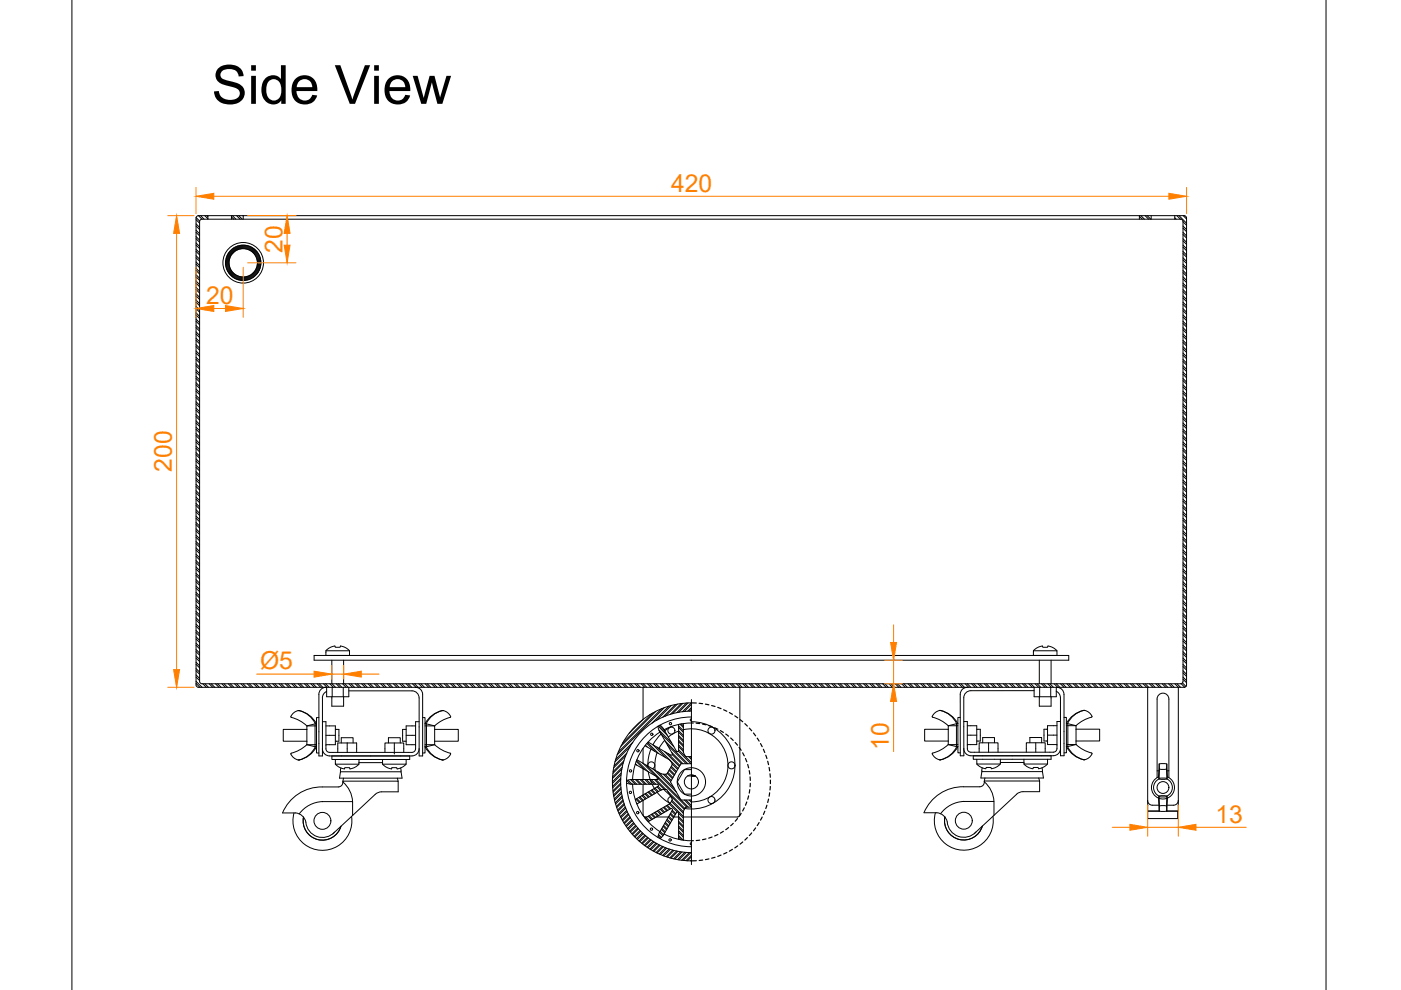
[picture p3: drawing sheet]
<svg xmlns="http://www.w3.org/2000/svg" width="297mm" height="210mm" viewBox="0 0 297 210" stroke-linecap="round" stroke-linejoin="round" font-family="sans-serif">
<defs><g id="words">
<text font-size="11.4" x="44.9" y="22">Side View</text>
<g font-size="5.2" fill="#ff7f00">
<text x="142.3" y="40.6">420</text>
<text x="59.9" y="53.6" transform="rotate(-90 59.9 53.6)">20</text>
<text x="43.7" y="64.4">20</text>
<text x="36.4" y="100" transform="rotate(-90 36.4 100)">200</text>
<text x="55.1" y="141.9">Ø5</text>
<text x="188.5" y="159" transform="rotate(-90 188.5 159)">10</text>
<text x="257.7" y="174.4">13</text>
</g>
</g></defs>
<!-- layer: 0 -->
<g fill="none" stroke="#000" stroke-width=".21">
<path d="M15.2 -.1v210M281.1 -.1v210M41.6 58.7l.7 .7M41.6 57.3l.7 .8M41.6 56l.7 .8M41.6 54.7l.7 .7M41.6 53.3l.7 .8M41.6 52l.7 .7M41.6 50.6l.7 .8M41.6 49.3l.7 .7M41.6 47.9l.7 .8M41.6 46.6l.7 .7"/>
<path d="M41.6 59.6l.7 .7M41.6 58.2l.7 .8M41.6 56.9l.7 .8M41.6 55.5l.7 .8M41.6 54.2l.7 .8M41.6 52.9l.7 .7M41.6 51.5l.7 .8M41.6 50.2l.7 .7M41.6 48.8l.7 .8M41.6 47.5l.7 .7M41.6 46.1l.7 .8M42.1 45.7l-.5 .3v.2v99l.2 .5h163.3"/>
<path d="M42.1 45.7l209.2 .1 .3 .4v99l-.3 .5h-.2h-7.8M42.1 45.7l.7 .8M42.4 46.7l.4-.2h207.8l.2 .5v97.7l-.5 .3-207.7-.1-.3-.4zM42.5 45.7l.8 .8M43.4 45.7l.7 .7M43.9 45.7l.2 .2M44.1 45.7v.8M48.6 55.6l-.7 .7M48.6 55.8l-.7 .7M48.6 56l-.7 .7M48.6 55.3l-.8 .8M48.6 56.2l-.6 .6"/>
<path d="M48.6 55.1l-.8 .8M48.6 56.4l-.5 .6M48.7 56.6l-.6 .6M48.7 54.8l-.9 .9M48.8 56.8l-.6 .5M48.8 56.9l-.5 .6M48.9 57.1l-.6 .5M48.9 54.4l-1.1 1M49 57.2l-.6 .6M49.1 57.4l-.6 .5M49.1 46l.5 .5M49.1 45.7v.8"/>
<path d="M49.1 57.5l-.5 .5M49.2 57.6l-.5 .5M49.3 45.7l.7 .8M49.3 57.7l-.5 .6M49.5 57.9l-.6 .5M49.6 58l-.6 .5M49.6 52.5l-1.2 1.3M49.7 58.1l-.5 .5M49.8 58.2l-.5 .5M49.9 58.3l-.5 .5M50.1 52.3l-2 1.9M50.1 58.3l-.6 .6"/>
<path d="M50.2 45.7l.7 .8M50.2 58.4l-.5 .6M50.4 58.5l-.6 .5M50.4 52.1l-2.4 2.5M50.6 58.6l-.6 .5M50.6 45.7l.8 .8M50.7 58.6l-.6 .6M50.8 52.1l-2.9 2.8M50.9 58.6l-.6 .6M51 52l-3.1 3.2M51.1 58.7l-.6 .6M51.3 52l-1.1 1"/>
<path d="M51.3 58.7l-.7 .7M51.5 45.7l.1 .1M51.5 58.7l-.7 .7M51.5 52l-.9 .9M51.6 45.7v.8M51.7 58.7l-.7 .7M51.7 52l-.8 .8M52 52l-.8 .8M52 58.7l-.8 .8M52.1 52l-.7 .7M52.2 58.6l-.8 .9M52.3 52.1l-.6 .6"/>
<path d="M52.5 52.1l-.6 .6M52.6 58.6l-.9 .9M52.7 52.1l-.6 .7M52.9 52.2l-.6 .6M53 58.4l-1.1 1.1M53 52.3l-.6 .6M53.2 52.3l-.6 .6M53.3 52.4l-.5 .6M53.5 52.5l-.6 .5M53.6 52.6l-.5 .5M53.7 52.7l-.5 .5M53.9 52.8l-.6 .5"/>
<path d="M54 52.9l-.5 .5M54.1 53l-.5 .5M54.2 53.1l-.5 .5M54.3 53.2l-.5 .5M54.4 53.3l-.5 .6M54.5 53.4l-.5 .6M54.6 53.6l-.5 .5M54.7 53.7l-.5 .5M54.7 57.7l-1.1 1.2M54.8 53.8l-.5 .6M54.9 54l-.6 .6M55 54.1l-.6 .6"/>
<path d="M55 57.2l-1.9 2M55 54.3l-.6 .6M55.1 54.5l-.6 .6M55.1 56.9l-2.4 2.4M55.2 54.6l-.7 .6M55.2 54.8l-.6 .6M55.2 56.6l-2.8 2.8M55.3 55l-.7 .7M55.3 55.2l-.7 .7M55.3 56.3l-3.2 3.1M55.3 55.4l-.8 .7M55.3 56l-1.1 1.1"/>
<path d="M55.3 55.6l-.8 .8M55.3 55.8l-.9 .9M241.6 45.9l.6 .6M241.6 45.7v.8M241.9 45.7l.7 .8M242.8 45.7l.7 .8M243.2 45.7l.8 .8M244.1 45.7v.8M249.1 46.2l.3 .3M249.1 45.7v.8M249.5 45.7l.8 .8M250 45.7l1.6 1.6"/>
<path d="M250.8 59.2l.8 .7M250.8 57.8l.8 .8M250.8 56.5l.8 .7M250.8 55.1l.8 .8M250.8 53.8l.8 .7M250.8 52.4l.8 .8M250.8 51.1l.8 .7M250.8 49.7l.8 .8M250.8 48.4l.8 .7M250.8 47l.8 .8M250.8 58.7l.8 .8M250.8 57.4l.8 .7"/>
<path d="M250.8 56l.8 .8M250.8 54.7l.8 .7M250.8 53.3l.8 .8M250.8 52l.8 .7M250.8 50.6l.8 .8M250.8 49.3l.8 .7M250.8 47.9l.8 .8M250.9 45.7l.7 .7M41.6 78.9l.7 .7M41.6 77.5l.7 .8M41.6 76.2l.7 .8M41.6 74.9l.7 .7"/>
<path d="M41.6 73.5l.7 .8M41.6 72.2l.7 .7M41.6 70.8l.7 .8M41.6 69.5l.7 .7M41.6 68.1l.7 .8M41.6 66.8l.7 .7M41.6 65.4l.7 .8M41.6 64.1l.7 .7M41.6 62.7l.7 .8M41.6 61.4l.7 .7M41.6 60l.7 .8M41.6 79.8l.7 .7"/>
<path d="M41.6 78.4l.7 .8M41.6 77.1l.7 .8M41.6 75.8l.7 .7M41.6 74.4l.7 .8M41.6 73.1l.7 .7M41.6 71.7l.7 .8M41.6 70.4l.7 .7M41.6 69l.7 .8M41.6 67.7l.7 .7M41.6 66.3l.7 .8M41.6 65l.7 .7M41.6 63.6l.7 .8"/>
<path d="M41.6 62.3l.7 .7M41.6 60.9l.7 .8M250.8 79.4l.8 .7M250.8 78l.8 .8M250.8 76.7l.8 .7M250.8 75.3l.8 .8M250.8 74l.8 .7M250.8 72.6l.8 .8M250.8 71.3l.8 .7M250.8 69.9l.8 .8M250.8 68.6l.8 .7M250.8 67.2l.8 .8"/>
<path d="M250.8 65.9l.8 .7M250.8 64.5l.8 .8M250.8 63.2l.8 .7M250.8 61.8l.8 .8M250.8 60.5l.8 .7M250.8 78.9l.8 .8M250.8 77.6l.8 .7M250.8 76.2l.8 .8M250.8 74.9l.8 .7M250.8 73.5l.8 .8M250.8 72.2l.8 .7M250.8 70.8l.8 .8"/>
<path d="M250.8 69.5l.8 .7M250.8 68.1l.8 .8M250.8 66.8l.8 .7M250.8 65.4l.8 .8M250.8 64.1l.8 .7M250.8 62.7l.8 .8M250.8 61.4l.8 .7M250.8 60.1l.8 .7M41.6 95.1l.7 .7M41.6 99.1l.7 .8M41.6 97.8l.7 .7M41.6 96.4l.7 .8"/>
<path d="M41.6 93.7l.7 .8M41.6 92.4l.7 .7M41.6 91l.7 .8M41.6 89.7l.7 .7M41.6 88.3l.7 .8M41.6 87l.7 .7M41.6 85.6l.7 .8M41.6 84.3l.7 .7M41.6 82.9l.7 .8M41.6 81.6l.7 .7M41.6 80.2l.7 .8M41.6 98.7l.7 .7"/>
<path d="M41.6 97.3l.7 .8M41.6 96l.7 .7M41.6 94.6l.7 .8M41.6 93.3l.7 .7M41.6 91.9l.7 .8M41.6 90.6l.7 .7M41.6 89.2l.7 .8M41.6 87.9l.7 .7M41.6 86.5l.7 .8M41.6 85.2l.7 .7M41.6 83.8l.7 .8M41.6 82.5l.7 .7"/>
<path d="M41.6 81.1l.7 .8M250.8 95.5l.8 .8M250.8 95.1l.8 .7M250.8 99.6l.8 .7M250.8 98.2l.8 .8M250.8 96.9l.8 .7M250.8 94.2l.8 .7M250.8 92.8l.8 .8M250.8 91.5l.8 .7M250.8 90.1l.8 .8M250.8 88.8l.8 .7M250.8 87.4l.8 .8"/>
<path d="M250.8 86.1l.8 .7M250.8 84.7l.8 .8M250.8 83.4l.8 .8M250.8 82l.8 .8M250.8 80.7l.8 .8M250.8 99.1l.8 .8M250.8 97.8l.8 .7M250.8 96.4l.8 .8M250.8 93.7l.8 .8M250.8 92.4l.8 .7M250.8 91l.8 .8M250.8 89.7l.8 .7"/>
<path d="M250.8 88.3l.8 .8M250.8 87l.8 .7M250.8 85.6l.8 .8M250.8 84.3l.8 .7M250.8 82.9l.8 .8M250.8 81.6l.8 .8M250.8 80.3l.8 .7M41.6 119.3l.7 .8M41.6 118l.7 .7M41.6 116.6l.7 .8M41.6 115.3l.7 .7M41.6 113.9l.7 .8"/>
<path d="M41.6 112.6l.7 .7M41.6 111.2l.7 .8M41.6 109.9l.7 .7M41.6 108.5l.7 .8M41.6 107.2l.7 .7M41.6 105.8l.7 .8M41.6 104.5l.7 .7M41.6 103.1l.7 .8M41.6 101.8l.7 .7M41.6 100.4l.7 .8M41.6 118.9l.7 .7M41.6 117.5l.7 .8"/>
<path d="M41.6 116.2l.7 .7M41.6 114.8l.7 .8M41.6 113.5l.7 .7M41.6 112.1l.7 .8M41.6 110.8l.7 .7M41.6 109.4l.7 .8M41.6 108.1l.7 .7M41.6 106.7l.7 .8M41.6 105.4l.7 .7M41.6 104l.7 .8M41.6 102.7l.7 .7M41.6 101.3l.7 .8"/>
<path d="M41.6 100l.7 .7M250.8 119.8l.8 .7M250.8 118.4l.8 .8M250.8 117.1l.8 .7M250.8 115.7l.8 .8M250.8 114.4l.8 .7M250.8 113l.8 .8M250.8 111.7l.8 .7M250.8 110.3l.8 .8M250.8 109l.8 .7M250.8 107.6l.8 .8M250.8 106.3l.8 .7"/>
<path d="M250.8 104.9l.8 .8M250.8 103.6l.8 .8M250.8 102.3l.8 .7M250.8 100.9l.8 .8M250.8 119.3l.8 .8M250.8 118l.8 .7M250.8 116.6l.8 .8M250.8 115.3l.8 .7M250.8 113.9l.8 .8M250.8 112.6l.8 .7M250.8 111.2l.8 .8M250.8 109.9l.8 .7"/>
<path d="M250.8 108.5l.8 .8M250.8 107.2l.8 .7M250.8 105.8l.8 .8M250.8 104.5l.8 .8M250.8 103.1l.8 .8M250.8 101.8l.8 .8M250.8 100.5l.8 .7M41.6 139.5l.7 .8M41.6 138.2l.7 .7M41.6 136.8l.7 .8M41.6 135.5l.7 .7M41.6 134.1l.7 .8"/>
<path d="M41.6 132.8l.7 .7M41.6 131.4l.7 .8M41.6 130.1l.7 .7M41.6 128.7l.7 .8M41.6 127.4l.7 .7M41.6 126l.7 .8M41.6 124.7l.7 .7M41.6 123.4l.7 .7M41.6 122l.7 .7M41.6 120.7l.7 .7M41.6 139.1l.7 .7M41.6 137.7l.7 .8"/>
<path d="M41.6 136.4l.7 .7M41.6 135l.7 .8M41.6 133.7l.7 .7M41.6 132.3l.7 .8M41.6 131l.7 .7M41.6 129.6l.7 .8M41.6 128.3l.7 .7M41.6 126.9l.7 .8M41.6 125.6l.7 .7M41.6 124.3l.7 .7M41.6 122.9l.7 .7M41.6 121.6l.7 .7"/>
<path d="M41.6 120.2l.7 .8M66.6 139h160v1h-160zM69.1 138h5v1h-5zM70.4 140v5M71 137l-1.2 .4-.7 .6M71 137l.1 .2h1l.1-.2 .4 .1 .8 .3 .7 .6M72.9 140v5M219.1 138l1.1-.8 .8-.2 .1 .2h1l.1-.2 .4 .1 .8 .3 .7 .6M219.1 138h5v1h-5zM220.4 140v5M222.8 140v5M250.8 140l.8 .7"/>
<path d="M250.8 138.6l.8 .8M250.8 137.3l.8 .7M250.8 135.9l.8 .8M250.8 134.6l.8 .7M250.8 133.2l.8 .8M250.8 131.9l.8 .7M250.8 130.5l.8 .8M250.8 129.2l.8 .7M250.8 127.9l.8 .7M250.8 126.5l.8 .7M250.8 125.2l.8 .7M250.8 123.8l.8 .8"/>
<path d="M250.8 122.5l.8 .7M250.8 121.1l.8 .8M250.8 139.5l.8 .8M250.8 138.2l.8 .7M250.8 136.8l.8 .8M250.8 135.5l.8 .7M250.8 134.1l.8 .8M250.8 132.8l.8 .7M250.8 131.4l.8 .8M250.8 130.1l.8 .7M250.8 128.7l.8 .8M250.8 127.4l.8 .7"/>
<path d="M250.8 126.1l.8 .7M250.8 124.7l.8 .8M250.8 123.4l.8 .7M250.8 122l.8 .8M250.8 120.7l.8 .7M41.6 144.9l.8 .8M41.6 143.6l.7 .7M41.6 142.2l.7 .8M41.6 140.9l.7 .7M41.6 144.5l1.2 1.2M41.6 143.1l.7 .8M41.6 141.8l.7 .7"/>
<path d="M41.6 140.4l.7 .8M43 145l.7 .7M43.4 145l.8 .7M44.3 145l.8 .7M44.8 145l.7 .7M45.7 145l.7 .7M46.1 145l.8 .7M47 145l.8 .7M47.5 145l.7 .7M48.4 145l.7 .7M48.8 145l.8 .7M49.7 145l.8 .7"/>
<path d="M50.2 145l.7 .7M51.1 145l.7 .7M51.5 145l.8 .7M52.4 145l.8 .7M52.9 145l.7 .7M53.8 145l.7 .7M54.2 145l.8 .7M55.1 145l.8 .7M55.6 145l.7 .7M56.5 145l.7 .7M56.9 145l.8 .7M57.8 145l.8 .7"/>
<path d="M58.3 145l.7 .7M59.2 145l.7 .7M59.6 145l.8 .7M60.5 145l.8 .7M61 145l.7 .7M61.9 145l.7 .7M62.3 145l.8 .7M63.2 145l.8 .7M63.4 150.7a5.5 5.5 0 0 1 3.7 2.8h-.2M63.6 145l.8 .7M64.5 145l.8 .7M65 145l.8 .7"/>
<path d="M65.1 157.9a10.1 10.1 0 0 1-3.4 1.9 2.04 2.04 0 0 0 1.7 1.3M65.1 154.6v2.6M65.1 154.6h-5v2.6h5M65.1 157.9h2M65.1 153.9h2M65.1 157.9l1.8 .4M65.1 157.2v.7M65.9 145l.7 .7M66.3 145l.8 .7M66.8 153.9l.1 4.4M66.8 158.3a5.1 5.1 0 0 1-3.4 2.8M66.8 153.5a4.9 4.9 0 0 0-3.6-2.8 1.5 1.5 0 0 0-1.5 1.4l1.8 .7 1.6 1.1"/>
<path d="M66.9 158.3h.2a5.5 5.5 0 0 1-3.7 2.8M66.9 153.5l-1.8 .4v.7M66.9 153.5l-.1 .4M67.2 145l.8 .7M67.6 152.1h-.5v7.6h.5M67.7 145l.7 .7M68.4 158.8a1.5 1.5 0 0 0 1.5 1.5h17.5a1.52 1.52 0 0 0 1.5-1.5M68.4 153h.7v5.8a.75 .75 0 0 0 .8 .7M68.6 145l.7 .7M69 145l.8 .7M69.1 145.7a1.5 1.5 0 0 0-1.5 1.5M69.1 153.9h2v4h-2"/>
<path d="M69.1 155.9h2M69.2 146.6l-.7 .7-.1 .7v12.3h-.8v-13.1M69.3 145.7v2h4.7v-2M69.9 159.5h17.5M69.9 145l.8 .7M70.4 147.7v2h2.5v-2M70.4 145l.7 .7M70.4 145.7v2M71.1 154.6h.8v2.6h-.8M71.3 145l.7 .7M71.6 159.5v-2h4v2M71.7 145l.8 .7"/>
<path d="M72.4 157.5v-1.1h2.5v1.1M72.6 145l.8 .7M72.8 145.7v2M73.1 145l.7 .7M73.6 157.5v2M74 146.5h13.4a1.5 1.5 0 0 1 1.5 1.5M74 145l.7 .7M74.4 145l.8 .7M75.3 145l.8 .7M75.8 145l.7 .7M76.7 145l.7 .7M77.1 145l.8 .7"/>
<path d="M78 145l.8 .7M78.5 145l.7 .7M79.4 145l.7 .7M79.8 145l.8 .7M80.7 145l.8 .7M81.2 145l.7 .7M81.6 159.5v-2h4v2M82.1 145l.7 .7M82.4 157.5v-1.1h2.5v1.1M82.5 145l.8 .7M83.4 145l.8 .7M83.6 157.5v2.4"/>
<path d="M83.9 145l.7 .7M84.7 145l.8 .7M85.2 145l.8 .7M86.1 145l.8 .7M86.1 155.9h2M86.1 154.6h-.7v2.6h.7M86.5 145l.8 .7M87.4 145l.8 .7M87.9 145l.7 .7M88.1 145.7a1.5 1.5 0 0 1 1.5 1.5v13.1h-.7v-12.3M88.1 153.9h-2v4h2M88.8 145l.7 .7"/>
<path d="M88.9 153h-.8v5.8a.75 .75 0 0 1-.7 .7M89.2 145l.8 .7M89.6 152.1h.5v7.6h-.5M90.1 157.9h2.1M90.1 153.9h2.1M90.1 145l.8 .7M90.3 153.5l.1 .4M90.3 158.3h-.2a5.5 5.5 0 0 0 3.7 2.8M90.4 153.5l1.8 .4v.7M90.4 158.3a5.1 5.1 0 0 0 3.4 2.8M90.4 153.5a4.9 4.9 0 0 1 3.6-2.8 1.5 1.5 0 0 1 1.5 1.4l-1.8 .7-1.5 1.1M90.4 153.9l-.1 4.4"/>
<path d="M90.6 145l.7 .7M91.5 145l.7 .7M91.9 145l.8 .7M92.2 154.6v2.6M92.2 154.6h5v2.6h-5M92.2 157.9l-1.8 .4M92.2 157.2v.7M92.2 157.9a10.1 10.1 0 0 0 3.4 1.9 2.04 2.04 0 0 1-1.8 1.3M92.8 145l.8 .7M93.3 145l.7 .7M93.8 150.7a5.5 5.5 0 0 0-3.7 2.8h.2M94.2 145l.7 .7"/>
<path d="M94.6 145l.8 .7M95.5 145l.8 .7M96 145l.7 .7M96.9 145l.7 .7M97.3 145l.8 .7M98.2 145l.8 .7M98.7 145l.7 .7M99.6 145l.7 .7M100 145l.8 .7M100.9 145l.8 .7M101.4 145l.7 .7M102.3 145l.7 .7"/>
<path d="M102.7 145l.8 .7M103.6 145l.8 .7M104.1 145l.7 .7M105 145l.7 .7M105.4 145l.8 .7M106.3 145l.8 .7M106.8 145l.7 .7M107.7 145l.7 .7M108.1 145l.7 .7M109 145l.7 .7M109.4 145l.8 .7M110.3 145l.8 .7"/>
<path d="M110.8 145l.7 .7M111.7 145l.7 .7M112.1 145l.8 .7M113 145l.8 .7M113.5 145l.7 .7M114.4 145l.7 .7M114.8 145l.8 .7M115.7 145l.8 .7M116.2 145l.7 .7M117.1 145l.7 .7M117.5 145l.8 .7M118.4 145l.8 .7"/>
<path d="M118.9 145l.7 .7M119.8 145l.7 .7M120.2 145l.8 .7M121.1 145l.8 .7M121.6 145l.7 .7M122.5 145l.7 .7M122.9 145l.8 .7M123.8 145l.8 .7M124.3 145l.7 .7M125.2 145l.7 .7M125.6 145l.8 .7M126.5 145l.8 .7"/>
<path d="M127 145l.7 .7M127.9 145l.7 .7M128.3 145l.8 .7M129.2 145l.8 .7M129.7 145l.7 .7M130.6 145l.7 .7M131 145l.7 .7M131.9 145l.7 .7M132.4 145l.7 .7M133.3 145l.7 .7M133.7 145l.7 .7M134.6 145l.7 .7"/>
<path d="M135 145l.8 .7M135.9 145l.8 .7M136.3 145.7v6.8M136.3 158.7v3.1M136.4 145l.7 .7M137.3 145l.7 .7M137.7 145l.8 .7M138 158.8l-.5 1.8-.2 1.8M138.6 145l.8 .7M139.1 145l.7 .7M139.3 159.6l-.4 1.8v1.9M140 145l.7 .7"/>
<path d="M140.2 155.6l-1 1.1-.8 1.2M140.4 145l.8 .7M140.9 157l-1.2 1.7M141.3 145l.8 .7M141.8 145l.7 .7M142.5 154l-1.6 1M142.7 145l.7 .7M143.1 145l.8 .7M143.9 155l-2.2 1.3M144 145l.8 .7M144.5 145l.7 .7M144.9 154.7a7.8 7.8 0 0 1 9.4 6.7 7.8 7.8 0 0 1-7.7 8.6"/>
<path d="M145.4 145l.7 .7M145.8 145l.8 .7M146.6 153a9.3 9.3 0 0 1 9.2 10 9.3 9.3 0 0 1-10.6 8.4M146.6 148.3v.7M146.7 145l.8 .7M147.2 145l.7 .7M148.1 145l.7 .7M148.5 145l.8 .7M149.4 145l.8 .7M149.9 145l.7 .7M150.8 145l.7 .7M151.2 145l.8 .7"/>
<path d="M152.1 145l.8 .7M152.6 145l.7 .7M153.5 145l.7 .7M153.9 145l.8 .7M154.8 145l.8 .7M155.2 145l.8 .7M156.1 145l.8 .7M156.6 145l.7 .7M156.9 145.7l-.1 27.3-.4 .2h-11.5M157.5 145l.7 .7M157.9 145l.8 .7M158.8 145l.8 .7"/>
<path d="M159.3 145l.7 .7M160.2 145l.7 .7M160.6 145l.8 .7M161.5 145l.8 .7M162 145l.7 .7M162.9 145l.7 .7M163.3 145l.8 .7M164.2 145l.8 .7M164.7 145l.7 .7M165.6 145l.7 .7M166 145l.8 .7M166.9 145l.8 .7"/>
<path d="M167.4 145l.7 .7M168.3 145l.7 .7M168.7 145l.8 .7M169.6 145l.8 .7M170.1 145l.7 .7M171 145l.7 .7M171.4 145l.8 .7M172.3 145l.8 .7M172.8 145l.7 .7M173.7 145l.7 .7M174.1 145l.8 .7M175 145l.8 .7"/>
<path d="M175.5 145l.7 .7M176.3 145l.8 .7M176.8 145l.8 .7M177.7 145l.8 .7M178.1 145l.8 .7M179 145l.8 .7M179.5 145l.7 .7M180.4 145l.7 .7M180.8 145l.8 .7M181.7 145l.8 .7M182.2 145l.7 .7M183.1 145l.7 .7"/>
<path d="M183.5 145l.8 .7M184.4 145l.8 .7M184.9 145l.7 .7M185.8 145l.7 .7M186.2 145l.8 .7M187.1 145l.8 .7M187.6 145l.7 .7M188.5 145l.7 .7M188.9 145l.8 .7M189.8 145l.8 .7M190.3 145l.7 .7M191.2 145l.7 .7"/>
<path d="M191.6 145l.8 .7M192.5 145l.8 .7M193 145l.7 .7M193.9 145l.7 .7M194.3 145l.8 .7M195.2 145l.8 .7M195.7 145l.7 .7M196.6 145l.7 .7M197 145l.8 .7M197.7 159.7a1.84 1.84 0 0 0 1.7 1.4M197.9 145l.8 .7M198.3 145l.8 .7"/>
<path d="M199.2 145l.8 .7M199.4 150.6a5.1 5.1 0 0 1 3.4 2.8M199.4 150.6a5.5 5.5 0 0 1 3.7 2.8h-.3M199.4 150.6a1.84 1.84 0 0 0-1.7 1.4l1.8 .8 1.5 1.1h2.1M199.7 145l.8 .7M200.6 145l.7 .7M201 157.9l-1.5 1.1-1.8 .7M201 154.6v2.5M201 154.6h-5v2.5h5M201 145l.8 .7M201 157.9h2.1M201 157.9l1.8 .4"/>
<path d="M201 157.1v.8M201.9 145l.8 .7M202.4 145l.7 .7M202.8 157.9v.4M202.8 158.3h.3a5.5 5.5 0 0 1-3.7 2.8M202.8 158.3a5.1 5.1 0 0 1-3.4 2.8M202.8 153.4l-1.8 .5v.7M202.8 153.4v4.5M203.3 145l.7 .7M203.6 152.1h-.5v3.8v3.7h.5M203.7 145l.8 .7M204.6 145l.8 .7"/>
<path d="M205.1 145.7a1.5 1.5 0 0 0-1.5 1.5v13h.8v-1.5M205.1 145.7h38.2M205.1 145l.7 .7M205.1 153.9h2v4h-2M205.1 155.9h2M206 145l.7 .7M206.4 145l.8 .7M207.1 154.6h.7v2.5h-.7M207.3 145l.8 .7M207.6 159.5v-2h4v2M207.8 145l.7 .7M208.4 157.5v-1.1h2.4v1.1"/>
<path d="M208.7 145l.7 .7M209.1 145l.8 .7M209.6 157.5v2M210 145l.8 .7M210.5 145l.7 .7M211.4 145l.7 .7M211.8 145l.8 .7M212.7 145l.8 .7M213.2 145l.7 .7M214.1 145l.7 .7M214.5 145l.8 .7M215.4 145l.8 .7"/>
<path d="M215.9 145l.7 .7M216.8 145l.7 .7M217.2 145l.8 .7M217.6 159.5v-2h4v2M218.1 145l.8 .7M218.4 157.5v-1.1h2.4v1.1M218.6 145l.7 .7M219.3 146.4h-13.5a1.5 1.5 0 0 0-1.5 1.5l.1 10.8M219.3 145.7v2h4.7v-2M219.5 145l.7 .7M219.6 157.5v2M219.9 145l.8 .7"/>
<path d="M220.4 147.7v2h2.4v-2M220.4 145.7v2M220.8 145l.8 .7M221.3 145l.7 .7M222.1 155.9h2M222.1 154.6h-.8v2.5h.8M222.2 145l.7 .7M222.6 145l.7 .7M222.8 145.7v2M223.5 145l.7 .7M223.9 146.6l.8 .7 .1 .6v10.8M224 145l.7 .7"/>
<path d="M224.1 145.7a1.5 1.5 0 0 1 1.5 1.5v13h-.8v-1.5M224.1 153.9h-2v4h2M224.8 158.7a1.5 1.5 0 0 1-1.5 1.5h-17.5a1.52 1.52 0 0 1-1.5-1.5M224.8 153h-.7v5.7a.75 .75 0 0 1-.8 .8h-17.5a.76 .76 0 0 1-.7-.8v-5.7h-.8M224.8 145l.8 .7M225.3 145l.7 .7M225.6 152.1h.5v3.8v3.7h-.5M226.2 145l.7 .7M226.3 153.4v4.9M226.3 158.3h-.2a5.5 5.5 0 0 0 3.7 2.8M226.3 153.4l1.8 .5v.7M226.3 158.3a5.1 5.1 0 0 0 3.5 2.8"/>
<path d="M226.6 145l.8 .7M227.5 145l.8 .7M228 145l.7 .7M228.1 154.6v2.5M228.1 154.6h5v2.5h-5M228.1 157.9l-1.8 .4M228.1 157.1v.8M228.1 157.9h-2M228.1 157.9a10.2 10.2 0 0 0 3.4 1.9 2.04 2.04 0 0 1-1.7 1.3M228.9 145l.7 .7M229.3 145l.8 .7M229.8 150.6a5.5 5.5 0 0 0-3.7 2.8h.2"/>
<path d="M229.8 150.6a5.1 5.1 0 0 0-3.5 2.8M229.8 150.6a1.82 1.82 0 0 1 1.7 1.4h-.1M230.2 145l.8 .7M230.7 145l.7 .7M231.4 152.1l-1.7 .6-1.6 1.2h-2M231.6 145l.7 .7M232 145l.8 .7M232.9 145l.8 .7M233.4 145l.7 .7M234.3 145l.7 .7M234.7 145l.8 .7M235.6 145l.8 .7"/>
<path d="M236.1 145l.7 .7M237 145l.7 .7M237.4 145l.8 .7M238.3 145l.8 .7M238.8 145l.7 .7M239.7 145l.7 .7M240.1 145l.8 .7M241 145l.8 .7M241.5 145l.7 .7M242.4 145l.7 .7M242.8 145l.8 .7M243.3 145.7v26.3h2.5"/>
<path d="M243.7 145l.8 .7M244.2 145l.7 .7M245.1 145l.7 .7M245.5 145l.7 .7M246.4 145l.7 .7M246.8 145l.8 .7M247.7 145l.8 .7M248.2 145l.7 .7M249.1 145l.7 .7v26.3h-2.4M249.5 145l.8 .7M250.4 145l.8 .7M250.7 144.8l.8 .7"/>
<path d="M250.8 144l.8 .8M250.8 142.7l.8 .7M250.8 141.3l.8 .8M250.8 143.6l.8 .7M250.8 142.2l.8 .8M250.8 140.9l.8 .7M62.3 172.4a6.2 6.2 0 0 0 5.7 7.9 6.2 6.2 0 0 0 6.5-7.2M64.3 173.3a4.1 4.1 0 0 0 3.1 4.7 4.1 4.1 0 0 0 4.9-2.8M64.9 174.3a3.5 3.5 0 0 0 2.3 3.1 3.5 3.5 0 0 0 3.7-1M68.4 170h.1M68.4 170h6.4v2.9l-4.2 3.9M68.4 170a6.4 6.4 0 0 0-5 2.6"/>
<path d="M70.4 160.3v.7h16.5v-.7M71.1 162l.7 .6 1.2 .4 .1-.2h1l.1 .2 .4-.1 .8-.3 .7-.6M71.1 161v1h5v-.3M72.2 163.6h12.8l.2 1.4h-13.2zM72.2 163.4v.2M72.3 162.8l-.1 .6M72.7 165.8l-.3 .7-.7 .3a14.8 14.8 0 0 0-7.2 .8 9 9 0 0 0-4.6 4.8h2.7a2.44 2.44 0 0 1 2.3 1.9M72.7 165.8v-.2h11.7v2.3h-3.5M72.7 165.8l1.3 1.6 .5 1.2 .3 1.4M72.8 165l-.1 .6M76.1 161.7h5M76.1 161v.7"/>
<path d="M80.9 167.9l-.7 .1-.6 .4-4.8 4.5M81.1 162l.7 .6 1.2 .4 .1-.2h1l.1 .2 .4-.1 .8-.3 .7-.6M81.1 161v.7M84.2 165l.2 .6M84.9 162.8l.1 .6M85 163.4v.2M86.1 161v1h-5v-.3M136.3 169.7v3a.6 .6 0 0 0 .8 .5M136.3 163v2.3M136.3 166.3v2.3M137.4 162.4a.75 .75 0 0 1 .5-.9 .75 .75 0 0 1 .9 .6 .75 .75 0 0 1-.5 .9M137.4 163.6l.5 1.9 .8 1.7"/>
<path d="M139.1 173.2h2.6M139.2 164.7l.2 .6M139.3 168l1.3 1.3 1.5 1M140.8 167.4l1.2 1.1M142.2 168.9a.75 .75 0 0 0-.6 .6 .75 .75 0 0 0 .5 .8M142.9 173.2h1M145.8 164.5h1.6h-.8M198.3 172.3a6.2 6.2 0 0 0 5.7 7.9 6.2 6.2 0 0 0 6.5-7.1M200.3 173.2a4.1 4.1 0 0 0 3.1 4.8 4.1 4.1 0 0 0 4.9-2.9M204.3 169.9h.1M204.3 169.9h6.4v3l-4.2 3.9M204.4 169.9a6.4 6.4 0 0 0-5 2.6"/>
<path d="M206.4 160.2v.8h16.4v-.8M207.1 162l.7 .6 .8 .3 .4 .1 .1-.3h1l.1 .3M207.1 161v1h5v-.3M208.2 163.6h12.8l.2 1.4h-13.2zM208.3 162.8l-.1 .8M208.7 165.8l1.3 1.5 .5 1.3 .2 1.3M208.7 165.8l-.3 .7-.7 .3a14.6 14.6 0 0 0-7.2 .8 9 9 0 0 0-4.6 4.7h2.7a2.54 2.54 0 0 1 2.3 2.6 3.5 3.5 0 0 0 6 1.5M208.7 165.8v-.2h11.7v2.3h-3.9l-1 .5M208.8 165l-.1 .6M212.1 162l-.7 .6-1.2 .4M212.1 161.7h5M212.1 161v.7"/>
<path d="M215.5 168.4l-4.8 4.5M217.1 162l1 .8 .9 .2 .1-.3h1l.1 .3 .4-.1 .8-.3 .7-.6M217.1 161v.7M220.2 165l.2 .6M220.9 162.8l.1 .8M222.1 161v1h-5v-.3M243.3 169.7a1 1 0 0 0 1 1h1.4M245.3 164.9v-16.7a1.25 1.25 0 0 1 1.3-1.2 1.25 1.25 0 0 1 1.2 1.2v16.7M245.3 163.4h.4M245.6 164.7a2.44 2.44 0 0 0-1.5 2.3 2.44 2.44 0 0 0 1.5 2.2M245.8 168.8l-.2 .4 .2 2.8M245.8 168.8v2.1"/>
<path d="M245.8 168.8l.8-.1 .8 .1M245.8 165.2a1.99 1.99 0 0 0-1.2 1.8 1.99 1.99 0 0 0 1.2 1.8M245.8 165h1.6M245.8 162h1.6M245.8 172h1.6M245.8 162l-.2 2.7 .2 .4M245.8 162v1.1M245.8 172h-2.5v1.6h6.4v-1.6h-2.3M245.8 163.1h1.5l.1 2M245.8 170.9h1.5M245.8 163.1h.1M245.8 163.1v2"/>
<path d="M245.8 170.9v1.1M247.3 170.9l.1 1.1M247.4 162l.1 2.7-.1 .4M247.4 162l-.1 1.1M247.4 168.9h-1.6M247.4 165.2a1.99 1.99 0 0 1 1.2 1.8 1.99 1.99 0 0 1-1.2 1.8M247.4 165.1l-.8 .2-.8-.2M247.4 168.8l.1 .4-.1 2.8M247.4 168.8l-.1 2.1M247.5 163.4h.3M247.5 164.7a2.44 2.44 0 0 1 1.3 3.1 2.44 2.44 0 0 1-3 1.5M249.8 169.7a1 1 0 0 1-1 1h-1.4"/>
<path d="M146.6 182.5v.8"/>
<circle cx="51.6" cy="55.7" r="4.3"/>
<circle cx="51.6" cy="55.7" r="3.8"/>
<circle cx="51.6" cy="55.7" r="3"/>
<circle cx="142.3" cy="154.9" r=".75"/>
<circle cx="150.8" cy="154.9" r=".75"/>
<circle cx="68.4" cy="174" r="1.79"/>
<circle cx="146.6" cy="165.8" r="3"/>
<circle cx="146.6" cy="165.8" r="1.5"/>
<circle cx="150.8" cy="169.6" r=".75"/>
<circle cx="155.1" cy="162.3" r=".75"/>
<circle cx="204.3" cy="174" r="1.79"/>
<circle cx="246.6" cy="167" r="1.25"/>
</g>
<!-- layer: Dimensions -->
<g fill="none" stroke="#ff7f00" stroke-width=".21">
<path d="M41.6 39.7v5.6M251.6 39.7v5.6M35.6 45.7h5.5M37.4 49.5v92.5M41.6 56.7v10.6M45.3 41.6h202.5M51.6 56.7v10.6M52.5 45.7h10.2M52.5 55.7h10.2M60.9 49.5v2.5M45.3 65.4h2.5M187.5 140h3.8"/>
<path d="M189.5 132.5v3.7M189.5 140v5M35.6 145.7h5.5M54.4 142.9h12.2M70.4 141.1v2.9M70.4 142.9h2.5M72.9 141.1v2.9M76.6 142.9h3.7M187.5 145h3.8M189.5 148.7v10.7M235.8 175.4h3.8M243.3 170.7v6.6"/>
<path d="M243.3 175.4h6.5M249.8 170.7v6.6M253.6 175.4h10.6"/>
</g>
<g fill="#ff7f00" stroke="#ff7f00" stroke-width=".21">
<path d="M37.4 45.7l.7 3.8h-1.3z"/>
<path d="M36.8 142h1.3l-.7 3.7z"/>
<path d="M41.6 41.6l3.7-.6v1.2z"/>
<path d="M247.8 41l3.8 .6-3.8 .6z"/>
<path d="M188.8 136.2h1.3l-.6 3.8z"/>
<path d="M189.5 145l.6 3.7h-1.3z"/>
<path d="M239.6 174.8l3.7 .6-3.7 .6z"/>
<path d="M249.8 175.4l3.8-.6v1.2z"/>
<path d="M72.9 142.9l3.7-.6v1.3z"/>
<path d="M66.6 142.3l3.8 .6-3.8 .7z"/>
<path d="M47.8 64.8l3.8 .6-3.8 .6z"/>
<path d="M41.6 65.4l3.7-.6v1.2z"/>
<path d="M60.2 52h1.3l-.6 3.7z"/>
<path d="M60.9 45.7l.6 3.8h-1.3z"/>
</g>
<!-- layer: Wheel -->
<g fill="none" stroke="#000" stroke-width=".21">
<path d="M132.9 159.7l-2.7 2.7M133.6 158.3l-3.2 3.2M134.2 157.4l-3.7 3.6M134.2 154.5a16.7 16.7 0 0 1 12.4-5.5v33.5a16.7 16.7 0 0 1-15.3-10 16.7 16.7 0 0 1 2.9-18zM136.3 152.6l-2.9 2.9M136.8 158.1l5.2 3 .5 .8v.3M136.8 158l.4 .4M137.1 157.6l1.7 1.7M137.3 157.5l2.3 2.2M138.3 151.2l-6.3 6.3M138.5 157.9l2.7 2.8M139.1 150.8l-7.5 7.4"/>
<path d="M139.3 158.4l4.5 4.5M139.5 154l.4 1.2M139.5 154l2 1.9M139.7 154.8l2.7 2.7M139.8 153.8l1.2 1.3M139.9 155.2h.1M139.9 155.2a12.5 12.5 0 0 0-5.8 10.1M139.9 155.2l2.6 4.5v.3l-.3 .1-4.8-2.8M139.9 153.7l.9 1M140.1 155.6l2.8 2.7M140.3 150.3l-9.2 9.2M140.8 154.7h.1"/>
<path d="M140.8 154.7l2.6 4.6M140.8 150l-9.9 10M140.9 159.3l3.1 3.2M141 157.1l4.8 4.8M141.5 157.9l4 4M141.6 159.8l2.6 2.5M141.8 149.7l-3.6 3.6M142.3 149.6l-3.2 3.2M142.4 159.5l2.4 2.4M143.2 149.4l-2.7 2.7M143.6 149.3l-2.5 2.5M143.8 159.3l2.7 2.6"/>
<path d="M143.9 153.6v5.5l-.2 .3-.3-.2M143.9 158.3l1 1M143.9 157.3l1 1M143.9 156.3l1 1M143.9 155.3l1 1M143.9 154.3l1 1M143.9 159l2.7 2.7M143.9 158l1 1M143.9 157l1 .9M143.9 155.9l1 1M143.9 154.9l1 1M143.9 153.9l1 1"/>
<path d="M144.2 153.5l.7 .7M144.4 149.2l-2.3 2.3M144.4 153.5l.5 .4M144.8 149.1l-2.2 2.2M144.9 153.4v6l.4 .9M145.5 149.1l-2 2M145.9 149l-2 2M146.6 149l-1.9 1.9M146.6 150.8a15 15 0 0 0-15 15 15 15 0 0 0 15 15M146.6 152a13.8 13.8 0 0 0-13.8 13.8 13.8 13.8 0 0 0 13.8 13.7M146.6 152.4l-.3 .2 .3 .3M146.6 153.3a12.5 12.5 0 0 0-5.8 1.4"/>
<path d="M146.6 150l-.8 .8M146.6 149.3l-1.5 1.6M146.6 150.4l-.4 .4M131.6 166l-1.6 1.7M131.6 165.3h.1M131.6 165.3l-1.7 1.8M131.6 166.4l-1.6 1.6M131.6 165l-1.7 1.7M131.7 167l-1.6 1.6M131.7 164.3l-1.8 1.8M131.7 167.3l-1.6 1.5M131.7 163.9l-1.8 1.8"/>
<path d="M131.7 167.9l-1.5 1.5M131.8 168.2l-1.5 1.5M131.8 163.1l-1.9 2M131.9 168.8l-1.5 1.4M131.9 162.7l-2 2M132 169l-1.5 1.5M132.1 169.6l-1.4 1.4M132.1 161.8l-2.2 2.2M132.2 169.8l-1.4 1.4M132.3 161.3l-2.3 2.3M132.3 170.4l-1.4 1.3M132.4 170.6l-1.4 1.4"/>
<path d="M132.6 171.1l-1.4 1.3M132.6 160.3l-2.5 2.5M132.7 171.3l-1.4 1.4M132.8 166l1.3 .3M132.9 171.8l-1.3 1.3M132.9 165.5l.8 .8M133 172.1l-1.3 1.3M133.1 165.4l.9 .9M133.2 172.5l-1.3 1.3M133.3 172.7l-1.3 1.3M133.5 173.2l-1.2 1.2M133.7 173.4l-1.3 1.2"/>
<path d="M133.7 165.3l1 1M133.9 173.8l-1.2 1.3M134 165.3l1 1M134.1 174l-1.3 1.3M134.1 165.3l-1.3 .2M134.1 165.3h.1M134.1 166.3h.1M134.1 166.3a12.5 12.5 0 0 0 5.8 10M134.1 166.3h5.3l.2 .2-.1 .2M134.3 174.4l-1.2 1.3M134.5 174.6l-1.3 1.3M134.7 165.3l1 1"/>
<path d="M134.7 162l4.8 2.8M134.7 161.9l.3 .3M134.8 175l-1.3 1.2M134.8 169.4l.7 .8M134.9 161.4l1.7 1.7M134.9 175.2l-1.2 1.2M134.9 170.2l.2 .2M135 161.2l2.4 2.4M135 169.3l.8 .7M135 165.3l1 1M135 161.1l5.2 3M135.2 175.5l-1.2 1.3"/>
<path d="M135.4 175.7l-1.3 1.3M135.5 169.1l.7 .7M135.7 168.9l.7 .8M135.7 176.1l-1.2 1.2M135.7 165.3l1 1M135.9 176.2l-1.3 1.3M136 165.3l1 1M136.1 168.7l.7 .7M136.2 176.6l-1.2 1.2M136.3 161.8l2.7 2.7M136.3 168.6l.7 .7M136.4 176.7l-1.3 1.3"/>
<path d="M136.7 165.3l1 1M136.7 177.1l-1.2 1.2M136.7 168.3l.8 .8M136.8 173.4l.7 .8M136.9 177.2l-1.2 1.3M136.9 168.2l.8 .7M137 173.3l.7 .7M137.1 165.3l.9 1M137.1 162.3l7.2 7.2M137.3 177.5l-1.3 1.3M137.4 168l.7 .7M137.4 173.1l.8 .7"/>
<path d="M137.5 177.7l-1.3 1.2M137.6 167.8l.7 .8M137.6 172.9l.8 .8M137.7 165.3l1 1M137.8 178l-1.2 1.2M138 167.6l.7 .7M138 178.1l-1.2 1.2M138.1 165.3l1 1M138.1 172.7l.7 .7M138.2 167.5l.8 .7M138.3 172.6l.7 .7M138.4 178.4l-1.2 1.2"/>
<path d="M138.6 163.2l4.8 4.7M138.7 178.5l-1.3 1.3M138.7 167.2l.7 .8M138.7 172.3l.7 .8M138.7 165.3l2.1 2.1M138.9 167.1l.7 .7M138.9 172.2l.8 .7M139.1 178.8l-1.3 1.2M139.1 165.3l2.1 2.1M139.3 178.9l-1.3 1.3M139.3 166.8l.7 .8M139.3 172l.8 .7"/>
<path d="M139.4 163.6l3.5 3.5M139.5 164.8l.1 .3-.2 .2h-5.3M139.5 166.7l-4.8 2.8M139.5 166.7l.8 .7h1l1.2 2M139.6 177.2l.5 .5M139.6 171.8l.7 .8M139.6 165.1l6 6M139.6 177l.6 .6M139.7 179.1l-1.3 1.3M139.8 176.5l.8 .7M139.9 176.3l-.4 1.3M139.9 176.3h.1"/>
<path d="M140 179.2l-1.4 1.3M140 176.3l.7 .7M140 171.6l.7 .7M140.2 164.1h.1M140.2 175.8l.7 .8M140.2 171.5l.7 .7M140.3 167.4l-5.3 3.1M140.3 175.6l.8 .8M140.4 179.4l-1.3 1.4M140.6 175.2l.7 .7M140.6 171.2l.8 .7M140.6 179.5l-1.3 1.4"/>
<path d="M140.6 164.2l1.6 1.5M140.7 175l.7 .7M140.8 176.8l-.9 1M140.8 176.8h.1M140.8 176.8a12.5 12.5 0 0 0 5.8 1.5M140.8 171.1l.8 .7M140.9 174.6l.8 .7M141 164.2l1.3 1.3M141.1 174.4l.7 .7M141.1 179.7l-1.3 1.4M141.3 170.8l.7 .8M141.3 173.9l.7 .8"/>
<path d="M141.4 179.8l-1.4 1.4M141.4 173.7l.8 .7M141.5 164l1.1 1.1M141.5 170.7l.7 .8M141.6 167.8l3.6 3.6M141.6 163.8l1.1 1.1M141.7 173.3l.7 .7M141.8 173.1l.7 .7M141.8 163.3l1.1 1.1M141.9 170.5l1.7 1.7M142 163.1l1.1 1.1M142 163.1l-.7 1h-1"/>
<path d="M142.1 172.6l.7 .8M142.1 168.6l3 3M142.1 170.3l2.8 2.8M142.2 172.4l.7 .8M142.2 171.5h.3v.3M142.2 162.7l1.1 1.1M142.2 171.5l-4.8 2.7M142.3 162.5l1.1 1.1M142.4 169.9l2.5 2.5M142.4 172l.8 .7M142.5 169.7l2.4 2.4 .4-.9M142.5 169.4v.2l-.5 .8-5.2 3.1"/>
<path d="M142.5 162.2l-.5 .9M142.5 162l1.2 1.1M142.5 160l2 1.9M142.5 171.8l-2.6 4.5M142.6 171.8l.7 .7M143.4 172.3l.3-.1 .2 .2M143.4 172.3l-2.6 4.5M143.9 177.5l.6 .6M143.9 176.5l1 1M143.9 175.5l1 1M143.9 174.5l1 1M143.9 173.5l1 1"/>
<path d="M143.9 172.4l1 1M143.9 176.2l1 .9M143.9 175.1l1 1M143.9 174.1l1 1M143.9 173.1l1 1M143.9 172.4v5.6M144.4 169.6l1.5 1.5M144.9 172.1v6l-1-.9M145.1 169.6l1.5 1.5-1.3 .1M145.3 160.3l1.3 .1M145.4 169.6l1.2 1.2M146 160.4l.6 .6"/>
<path d="M146.1 169.6l.5 .5M146.3 160.4l.3 .3M146.4 169.6l.2 .2M146.6 178.7l-.3 .2 .3 .2M146.6 163.2h-1.5l-1.5 2.6 1.5 2.6h1.5M146.6 161.9h-2.2l-2.2 3.9 2.2 3.8h2.2M141.9 180l-1.4 1.4M142.1 180.1l-1.4 1.4M142.6 180.2l-1.4 1.4M142.9 180.3l-1.4 1.4M143.4 180.4l-1.4 1.5M143.7 180.5l-1.4 1.5"/>
<path d="M144.3 180.6l-1.5 1.5M144.6 180.6l-1.5 1.6M145.2 180.7l-1.6 1.6M145.5 180.7l-1.6 1.6M146.2 180.8l-1.7 1.6M146.5 180.8l-1.7 1.6M146.6 181.3l-1.2 1.2M146.6 182.3l-.2 .2M146.6 181.7l-.8 .8"/>
<circle cx="135.2" cy="159.2" r=".25"/>
<circle cx="138.2" cy="155.7" r=".25"/>
<circle cx="142.1" cy="153.4" r=".25"/>
<circle cx="133.7" cy="168" r=".25"/>
<circle cx="133.7" cy="163.4" r=".25"/>
<circle cx="135.2" cy="172.3" r=".25"/>
<circle cx="138.1" cy="175.8" r=".25"/>
<circle cx="142.1" cy="178.1" r=".25"/>
</g>
<circle cx="137.8" cy="151.5" r=".04" fill="#000" stroke="#000" stroke-width=".21"/>
<!-- layer: Wheel Lines -->
<g fill="none" stroke="#000" stroke-width=".25">
<path d="M146.6 149l1 .1M146.6 153.3h.4M147.6 153.3l.7 .1M148.2 149.1l.8 .1M148.9 153.5l.8 .2M149.6 149.3l.7 .1M150.2 153.8l.8 .3M150.9 149.6l.7 .2M151.5 154.3l.7 .3M152.2 150l.7 .3M152.7 154.9l.7 .4M153.4 150.5l.7 .3"/>
<path d="M153.9 155.6l.6 .5M154.6 151.1l.7 .4M154.9 156.5l.6 .5M155.8 151.8l.6 .4M155.9 157.4l.5 .6M156.7 158.5l.4 .6M156.9 152.6l.6 .4M157.5 159.6l.3 .7M157.9 153.4l.6 .5M158.9 154.4l.5 .5M159.8 155.4l.4 .6M160.5 156.5l.4 .6"/>
<path d="M161.2 157.7l.4 .6M161.9 158.9l.2 .6M147 178.2l-.4 .1M148.4 178.1l-.8 .1M149.7 177.9l-.8 .1M151 177.5l-.7 .2M152.2 176.9l-.7 .3M153.4 176.3l-.7 .3M154.5 175.5l-.6 .4M155.5 174.6l-.6 .5M156.4 173.5l-.5 .6M156.4 179.3l-.6 .5"/>
<path d="M157.1 172.4l-.4 .7M157.5 178.5l-.6 .5M157.8 171.3l-.3 .6M158.1 160.8l.2 .7M158.3 170l-.2 .7M158.5 177.6l-.6 .5M158.5 162.1l.2 .7M158.7 168.7l-.2 .8M158.9 163.4l.1 .7M159 167.4l-.1 .8M159 164.7l.1 .8M159.1 166.1l-.1 .7"/>
<path d="M159.4 176.6l-.5 .6M160.2 175.5l-.4 .6M160.9 174.4l-.4 .6M161.6 173.2l-.4 .7M162.2 172l-.3 .7M162.4 160.1l.2 .7M162.6 170.7l-.2 .7M162.8 161.4l.1 .7M162.9 169.4l-.1 .8M163.1 162.7l.1 .8M163.2 168.1l-.1 .7M163.3 164.1v.7"/>
<path d="M163.3 166.7v.8M163.3 165.4v.8M147.6 182.5h-1M149 182.4h-.8M150.3 182.1l-.7 .2M151.6 181.8l-.7 .2M152.9 181.3l-.7 .3M154.1 180.7l-.7 .4M155.3 180.1l-.7 .4"/>
</g>
<use href="#words"/>
</svg>
